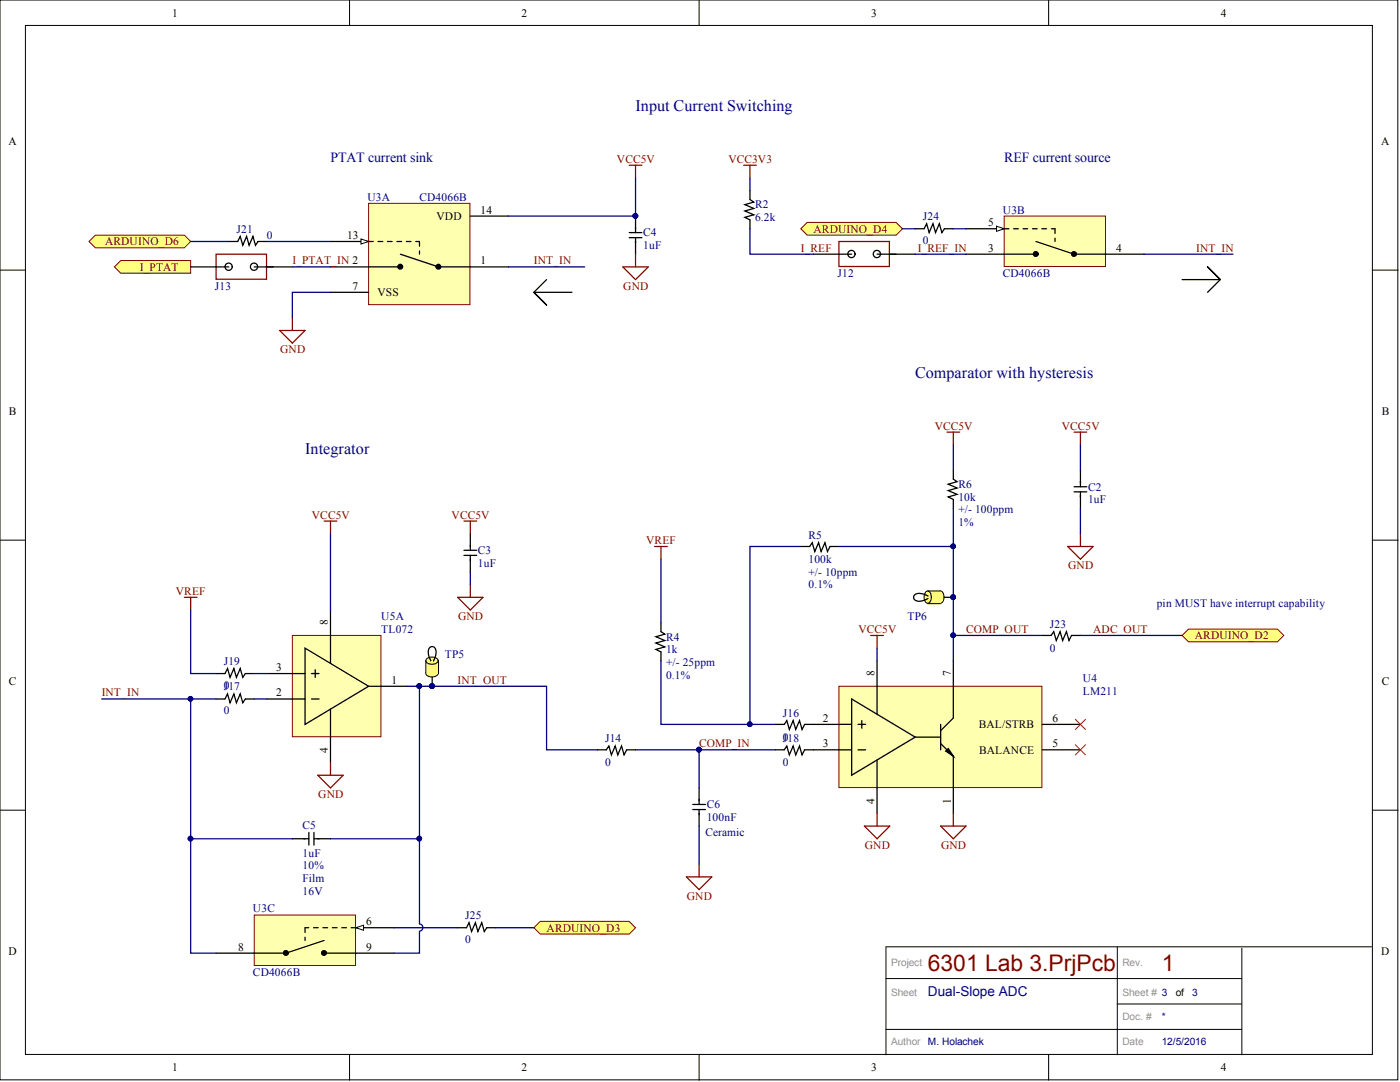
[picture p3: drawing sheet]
<svg xmlns="http://www.w3.org/2000/svg" width="279mm" height="216mm" viewBox="0 0 279 216" stroke-linecap="round" stroke-linejoin="round" font-family="sans-serif">
<defs><g id="words">
<g font-size="4.6" fill="#800000">
<text x="185.2" y="193.8">6301 Lab 3.PrjPcb</text>
<text x="231.9" y="193.8">1</text>
</g>
<g font-size="3.2" fill="#000080">
<text x="126.8" y="22.2">Input Current Switching</text>
<text x="182.6" y="75.4">Comparator with hysteresis</text>
<text x="60.9" y="90.6">Integrator</text>
</g>
<g font-size="2.8" fill="#000080">
<text x="66" y="32.4">PTAT current sink</text>
<text x="200.4" y="32.4">REF current source</text>
</g>
<text font-size="2.7" fill="#000080" x="185.2" y="198.7">Dual-Slope ADC</text>
<g font-size="2.3">
<text x="34.3" y="3.3">1</text>
<text x="104.1" y="3.3">2</text>
<text x="173.9" y="3.3">3</text>
<text x="243.6" y="3.3">4</text>
<text x="1.7" y="29">A</text>
<text x="275.7" y="29">A</text>
<text x="69.3" y="47.7">13</text>
<text x="87.1" y="43.9">VDD</text>
<text x="95.9" y="42.6">14</text>
<text x="197.2" y="45.1">5</text>
<text x="95.9" y="52.7">1</text>
<text x="197.2" y="50.2">3</text>
<text x="222.7" y="50.2">4</text>
<text x="70.4" y="57.8">7</text>
<text x="75.3" y="59.1">VSS</text>
<text x="1.8" y="82.8">B</text>
<text x="275.7" y="82.8">B</text>
<text x="65.4" y="124.8" transform="rotate(-90 65.4 124.8)">8</text>
<text x="1.8" y="136.8">C</text>
<text x="55.1" y="133.9">3</text>
<text x="78.1" y="136.4">1</text>
<text x="174.5" y="134.9" transform="rotate(-90 174.5 134.9)">8</text>
<text x="189.7" y="134.9" transform="rotate(-90 189.7 134.9)">7</text>
<text x="275.7" y="136.8">C</text>
<text x="55.1" y="139">2</text>
<text x="164.2" y="144">2</text>
<text x="164.2" y="149.1">3</text>
<text x="195.3" y="145.3">BAL/STRB</text>
<text x="210" y="144">6</text>
<text x="210" y="149.1">5</text>
<text x="65.4" y="150.3" transform="rotate(-90 65.4 150.3)">4</text>
<text x="195.4" y="150.4">BALANCE</text>
<text x="174.5" y="160.4" transform="rotate(-90 174.5 160.4)">4</text>
<text x="189.7" y="160.4" transform="rotate(-90 189.7 160.4)">1</text>
<text x="73.1" y="184.6">6</text>
<text x="1.7" y="190.6">D</text>
<text x="47.5" y="189.7">8</text>
<text x="73.1" y="189.7">9</text>
<text x="275.7" y="190.6">D</text>
<text x="34.3" y="213.8">1</text>
<text x="104.1" y="213.8">2</text>
<text x="173.9" y="213.8">3</text>
<text x="243.6" y="213.8">4</text>
</g>
<g font-size="2.3" fill="#800000">
<text x="123.1" y="32.5">VCC5V</text>
<text x="145.4" y="32.5">VCC3V3</text>
<text x="162.4" y="46.4">ARDUINO_D4</text>
<text x="21" y="48.9">ARDUINO_D6</text>
<text x="58.3" y="52.7">I_PTAT_IN 2</text>
<text x="106.5" y="52.7">INT_IN</text>
<text x="159.8" y="50.2">I_REF</text>
<text x="183.2" y="50.2">I_REF_IN</text>
<text x="238.7" y="50.2">INT_IN</text>
<text x="27.9" y="54">I_PTAT</text>
<text x="124.4" y="57.8">GND</text>
<text x="55.9" y="70.5">GND</text>
<text x="186.5" y="85.7">VCC5V</text>
<text x="211.9" y="85.7">VCC5V</text>
<text x="62.2" y="103.5">VCC5V</text>
<text x="90.1" y="103.5">VCC5V</text>
<text x="129" y="108.5">VREF</text>
<text x="213.2" y="113.6">GND</text>
<text x="35.1" y="118.7">VREF</text>
<text x="91.4" y="123.8">GND</text>
<text x="171.3" y="126.3">VCC5V</text>
<text x="192.8" y="126.3">COMP_OUT</text>
<text x="218.2" y="126.3">ADC_OUT</text>
<text x="238.5" y="127.6">ARDUINO_D2</text>
<text x="91.3" y="136.4">INT_OUT</text>
<text x="20.3" y="139">INT_IN</text>
<text x="139.5" y="149.1">COMP_IN</text>
<text x="63.5" y="159.3">GND</text>
<text x="172.6" y="169.4">GND</text>
<text x="187.8" y="169.4">GND</text>
<text x="137.1" y="179.5">GND</text>
<text x="109.1" y="185.9">ARDUINO_D3</text>
</g>
<g font-size="2.3" fill="#000080">
<text x="73.3" y="40.1">U3A</text>
<text x="83.7" y="40.1">CD4066B</text>
<text x="150.7" y="41.6">R2</text>
<text x="47.2" y="46.4">J21</text>
<text x="53.3" y="47.7">0</text>
<text x="128.4" y="47.2">C4</text>
<text x="150.7" y="44.1">6.2k</text>
<text x="184.2" y="43.9">J24</text>
<text x="200.1" y="42.6">U3B</text>
<text x="128.4" y="49.7">1uF</text>
<text x="184.2" y="48.7">0</text>
<text x="42.9" y="57.8">J13</text>
<text x="167.2" y="55.3">J12</text>
<text x="200.1" y="55.3">CD4066B</text>
<text x="191.3" y="97.4">R6</text>
<text x="191.3" y="99.9">10k</text>
<text x="217.1" y="97.9">C2</text>
<text x="217.1" y="100.4">1uF</text>
<text x="161.3" y="107.5">R5</text>
<text x="191.3" y="102.5">+/- 100ppm</text>
<text x="191.3" y="105">1%</text>
<text x="95.4" y="110.6">C3</text>
<text x="95.4" y="113.1">1uF</text>
<text x="161.3" y="112.3">100k</text>
<text x="161.3" y="114.9">+/- 10ppm</text>
<text x="161.3" y="117.4">0.1%</text>
<text x="76.1" y="123.8">U5A</text>
<text x="181.1" y="123.8">TP6</text>
<text x="209.5" y="125.3">J23</text>
<text x="230.8" y="121.2">pin MUST have interrupt capability</text>
<text x="76.1" y="126.3">TL072</text>
<text x="88.8" y="131.4">TP5</text>
<text x="132.9" y="127.8">R4</text>
<text x="132.9" y="130.3">1k</text>
<text x="209.5" y="130.1">0</text>
<text x="44.6" y="132.6">J19</text>
<text x="44.6" y="137.4">0</text>
<text x="44.6" y="137.7">J17</text>
<text x="132.9" y="132.9">+/- 25ppm</text>
<text x="132.9" y="135.4">0.1%</text>
<text x="216.1" y="136.2">U4</text>
<text x="44.6" y="142.5">0</text>
<text x="156.3" y="143">J16</text>
<text x="216.1" y="138.7">LM211</text>
<text x="120.7" y="148.1">J14</text>
<text x="156.3" y="147.8">0</text>
<text x="156.3" y="148.1">J18</text>
<text x="120.7" y="152.9">0</text>
<text x="156.3" y="152.9">0</text>
<text x="141" y="161.3">C6</text>
<text x="60.4" y="165.3">C5</text>
<text x="140.8" y="166.9">Ceramic</text>
<text x="141" y="163.8">100nF</text>
<text x="60.4" y="173.5">10%</text>
<text x="60.4" y="170.9">1uF</text>
<text x="60.4" y="176">Film</text>
<text x="60.4" y="178.5">16V</text>
<text x="50.5" y="182.1">U3C</text>
<text x="92.8" y="183.3">J25</text>
<text x="92.8" y="188.2">0</text>
<text x="50.5" y="194.8">CD4066B</text>
</g>
<g font-size="2" fill="#909090">
<text x="177.8" y="192.8">Project</text>
<text x="224" y="192.8">Rev.</text>
<text x="177.8" y="198.6">Sheet</text>
<text x="224" y="203.5">Doc. #</text>
<text x="224" y="198.6">Sheet # 3</text>
<text x="177.8" y="208.5">Author M. Holachek</text>
<text x="224" y="208.5">Date</text>
</g>
<g font-size="2" fill="#000080">
<text x="231.9" y="203.5">*</text>
<text x="237.9" y="198.6">3</text>
<text x="231.9" y="208.5">12/5/2016</text>
</g>
<text font-size="2" x="234.6" y="198.6">of</text>
</g></defs>
<g fill="#fff" stroke="#000" stroke-width=".2">
<path d="M0 0h279v215.5h-279z"/>
<path d="M5.1 5.1h268.8v205.3h-268.8z"/>
</g>
<g fill="none" stroke="#000" stroke-width=".2">
<path d="M69.8 0v5.1M139.5 0v5.1M209.3 0v5.1M0 53.9h5.1M274 53.9h5M0 107.8h5.1M274 107.8h5M0 161.7h5.1M274 161.7h5M176.8 195.3h71M223 188.9v21.6M247.8 189.2v21.3"/>
<path d="M273.7 188.9h-96.9v21.6M69.8 210.5v5M139.5 210.5v5M176.8 205.4h71M209.3 210.5v5M223 200.3h24.8"/>
</g>
<path d="M125.6 33h2.5M126.8 33v2.5M148.4 33h2.5M149.7 33v2.5" fill="none" stroke="#800000" stroke-width=".25"/>
<path d="M22.8 53.3l1.3-1.3h14v2.5h-14z" fill-rule="evenodd" fill="#ffff80" stroke="#800000" stroke-width=".2"/>
<path d="M58.3 126.8h17.7v20.2h-17.7z" fill="#ffffb0" stroke="#800000" stroke-width=".2"/>
<path d="M66 121.7v5.1" fill="none" stroke="#000" stroke-width=".25"/>
<path d="M60.9 129.3l12.7 7.6-12.7 7.6z" fill="#fffeb1"/>
<path d="M53.3 134.4h7.6M53.3 139.5h7.6M60.9 129.3l12.7 7.6-12.7 7.6zM62.2 134.4h1.5M62.2 139.5h1.5M62.9 133.6v1.6M66 126.8v5.6M73.6 136.9h7.6M66 141.5v10.7" fill="none" stroke="#000" stroke-width=".25"/>
<path d="M55.8 65.9h5.1l-2.6 2.6zM58.3 63.4v2.5M64.7 104h2.5M66 104v2.5M63.4 154.7h5.1l-2.5 2.5zM66 152.2v2.5" fill="none" stroke="#800000" stroke-width=".25"/>
<path d="M73.6 40.6h20.2v20.2h-20.2z" fill="#ffffb0" stroke="#800000" stroke-width=".2"/>
<path d="M66 48.2h7.6M93.9 43.1h7.6" fill="none" stroke="#000" stroke-width=".25"/>
<path d="M72 47.7l1.6 .5-1.6 .5z" fill="#fff"/>
<path d="M72 47.7l1.6 .5-1.6 .5z" fill="none" stroke="#000" stroke-width=".2"/>
<path d="M66 58.3h7.6M66 53.3h13.9M79.9 50.7l7.6 2.6h14" fill="none" stroke="#000" stroke-width=".25"/>
<g fill="none" stroke="#000" stroke-width=".76">
<circle cx="79.9" cy="53.2" r=".22"/>
<circle cx="87.5" cy="53.2" r=".22"/>
</g>
<path d="M73.6 48.2h10.1M83.7 48.2v2.5" fill="none" stroke="#000" stroke-width=".25" stroke-dasharray=".9 .9"/>
<path d="M200.4 43.1h20.2v10.1h-20.2z" fill="#ffffb0" stroke="#800000" stroke-width=".2"/>
<path d="M192.8 45.6h7.6" fill="none" stroke="#000" stroke-width=".25"/>
<path d="M198.9 45.1l1.5 .5-1.5 .6z" fill="#fff"/>
<path d="M198.9 45.1l1.5 .5-1.5 .6z" fill="none" stroke="#000" stroke-width=".2"/>
<path d="M192.8 50.7h13.9M206.7 48.2l7.7 2.5h13.9" fill="none" stroke="#000" stroke-width=".25"/>
<g fill="none" stroke="#000" stroke-width=".76">
<circle cx="206.7" cy="50.7" r=".22"/>
<circle cx="214.3" cy="50.7" r=".22"/>
</g>
<path d="M200.4 45.6h10.1M210.5 45.6v2.6" fill="none" stroke="#000" stroke-width=".25" stroke-dasharray=".9 .9"/>
<path d="M50.7 182.6h20.3v10h-20.3z" fill="#ffffb0" stroke="#800000" stroke-width=".2"/>
<path d="M71 185.1h7.6" fill="none" stroke="#000" stroke-width=".25"/>
<path d="M71 185.1l1.6-.5v1z" fill="#fff"/>
<path d="M71 185.1l1.6-.5v1z" fill="none" stroke="#000" stroke-width=".2"/>
<path d="M64.7 187.7l-7.6 2.5h-14M64.7 190.2h13.9" fill="none" stroke="#000" stroke-width=".25"/>
<g fill="none" stroke="#000" stroke-width=".76">
<circle cx="57" cy="190.2" r=".22"/>
<circle cx="64.6" cy="190.2" r=".22"/>
</g>
<path d="M60.9 185.1v2.6M71 185.1h-10.1" fill="none" stroke="#000" stroke-width=".25" stroke-dasharray=".9 .9"/>
<g fill="#ffff80" stroke="#800000" stroke-width=".2">
<path d="M17.8 48.2l1.2-1.3h17.8l1.3 1.3-1.3 1.3h-17.8z" fill-rule="evenodd"/>
<path d="M159.8 45.6l1.3-1.2h17.7l1.3 1.2-1.3 1.3h-17.7z" fill-rule="evenodd"/>
</g>
<path d="M149.7 38v1.8l.7 .5-1.7 .5 1.7 .8-1.7 .5 1.7 .8-1.7 .5 1 .5v1.7M109.1 55.8l-2.6 2.5h7.7M109.1 60.9l-2.6-2.6 2.6 2.6M58.3 167.4h3.3M61.6 166.1v2.5M62.7 167.4h3.3M62.7 166.1v2.5" fill="none" stroke="#000" stroke-width=".25"/>
<path d="M106.5 185.1l1.3-1.2h17.8l1.2 1.2-1.2 1.3h-17.8z" fill-rule="evenodd" fill="#ffff80" stroke="#800000" stroke-width=".2"/>
<path d="M167.4 136.9h40.5v20.2h-40.5z" fill="#ffffb0" stroke="#800000" stroke-width=".2"/>
<path d="M175 131.9v5M190.3 131.9v5" fill="none" stroke="#000" stroke-width=".25"/>
<path d="M170 139.5l12.6 7.6-12.6 7.6z" fill="#fffeb1"/>
<g fill="none" stroke="#000" stroke-width=".25">
<path d="M190.3 93.8v1.8l.7 .5-1.8 .5 1.8 .8-1.8 .5 1.8 .7-1.8 .6 1.1 .5v1.7M170 139.5l12.6 7.6-12.6 7.6zM175 136.9v5.6M190.3 136.9v6.4l-2.6 2.5M162.4 144.5h7.6M162.4 149.6h7.6M171.2 144.5h1.6M171.2 149.6h1.6M172 143.8v1.5M175 151.6v10.7M182.6 147.1h5.1M187.7 144.5v5.1"/>
<path d="M187.7 148.3l2.6 2.6v11.4M188.7 149.9l.5-.5 1.1 1.5zM208 144.5h7.6M208 149.6h7.6"/>
</g>
<path d="M188.7 149.9l.5-.5 1.1 1.5z" fill="#000"/>
<circle cx="139.5" cy="149.6" r=".47" fill="#000080" stroke="#000080" stroke-width=".2"/>
<path d="M189 86.2h2.5M190.3 86.2v2.6M36.8 119.2h2.5M38.1 119.2v2.5M130.6 109h2.6M131.9 109v2.6M173.8 126.8h2.5M175 126.8v2.5M172.5 164.8h5.1l-2.6 2.6zM175 162.3v2.5M187.7 164.8h5.1l-2.5 2.6zM190.3 162.3v2.5" fill="none" stroke="#800000" stroke-width=".25"/>
<path d="M214.6 143.5l2 2.1M214.6 148.6l2 2M216.6 143.5l-2 2.1M216.6 148.6l-2 2" fill="none" stroke="#f00" stroke-width=".2"/>
<path d="M235.9 126.8l1.3-1.3h17.7l1.3 1.3-1.3 1.3h-17.7z" fill-rule="evenodd" fill="#ffff80" stroke="#800000" stroke-width=".2"/>
<path d="M159.8 109h1.8l.5-.7 .5 1.8 .8-1.8 .5 1.8 .7-1.8 .5 1.8 .5-1.1h1.8M43.1 134.4h1.8l.5-1 .5 1.8 .8-1.8 .5 1.8 .7-1.8 .6 1.8 .5-.8h1.7M43.1 139.5h1.8l.5-1 .5 1.7 .8-1.7 .5 1.7 .7-1.7 .6 1.7 .5-.7h1.7M86.2 134.4v2.5M208 126.8h1.8l.5-.8 .5 1.8 .8-1.8 .5 1.8 .7-1.8 .5 1.8 .5-1h1.8M119.2 149.6h1.8l.5-.7 .5 1.7 .8-1.7 .5 1.7 .7-1.7 .6 1.7 .5-1h1.7M139.5 157.2v3.3M154.7 144.5h1.8l.5-.7 .5 1.8 .8-1.8 .5 1.8 .8-1.8 .5 1.8 .5-1.1h1.8M154.7 149.6h1.8l.5-.7 .5 1.7 .8-1.7 .5 1.7 .8-1.7 .5 1.7 .5-1h1.8M138.3 160.5h2.5M138.3 161.5h2.5M139.5 161.5v3.3" fill="none" stroke="#000" stroke-width=".25"/>
<path d="M137 175h5.1l-2.6 2.5zM139.5 172.4v2.6" fill="none" stroke="#800000" stroke-width=".25"/>
<circle cx="86.2" cy="136.9" r=".47" fill="#000080" stroke="#000080" stroke-width=".2"/>
<path d="M85.1 134.1a1.52 1.52 0 0 1 2.3 .3 1.41 1.41 0 0 1-2.4 0z" fill="#fff82d" stroke="#000" stroke-width=".2"/>
<path d="M85 131.9h2.5v2.5h-2.5z" fill-rule="evenodd" fill="#fff82d"/>
<path d="M85 131.9h2.5v2.5h-2.5z" fill="none" stroke="#fff82d" stroke-width=".2"/>
<path d="M85.1 131.5a1.52 1.52 0 0 1 2.3 .3 1.41 1.41 0 0 1-2.4 0z" fill="#fff82d" stroke="#000" stroke-width=".2"/>
<path d="M85 131.9v2.5M87.5 131.9v2.5" fill="none" stroke="#000" stroke-width=".2"/>
<path d="M187.7 119.2h2.6M86 131.9a2.15 2.15 0 0 1-.1-2.8 .91 .91 0 0 1 1 .3 .91 .91 0 0 1 .1 1l-.5 1.5" fill="none" stroke="#000" stroke-width=".25"/>
<g fill="#000080" stroke="#000080" stroke-width=".2">
<circle cx="86.2" cy="136.9" r=".47"/>
<circle cx="190.2" cy="119.1" r=".47"/>
</g>
<path d="M187.4 118l.3-.1a1.41 1.41 0 0 1 0 2.5 1.45 1.45 0 0 1-.3-2.4z" fill="#fff82d" stroke="#000" stroke-width=".2"/>
<path d="M185.2 117.9h2.5v2.6h-2.5z" fill-rule="evenodd" fill="#fff82d"/>
<path d="M185.2 117.9h2.5v2.6h-2.5z" fill="none" stroke="#fff82d" stroke-width=".2"/>
<path d="M184.9 118l.2-.1a1.41 1.41 0 0 1 0 2.5 1.45 1.45 0 0 1-.2-2.4z" fill="#fff82d" stroke="#000" stroke-width=".2"/>
<path d="M185.2 117.9h2.5M185.2 120.5h2.5" fill="none" stroke="#000" stroke-width=".2"/>
<g fill="none" stroke="#000" stroke-width=".25">
<path d="M38.1 53.3h7.6M45.7 48.2h1.7l.5-1 .6 1.7 .7-1.7 .5 1.7 .8-1.7 .5 1.7 .5-.7h1.8M50.7 53.3h7.6M125.6 46.4h2.5M125.6 47.4h2.5M126.8 43.1v3.3M126.8 47.4v3.3M162.4 50.7h7.6M175 50.7h7.6M182.6 45.6h1.8l.5-1 .5 1.8 .8-1.8 .5 1.8 .8-1.8 .5 1.8 .5-.8h1.8M235.9 55.8h7.6l-2.5 2.5M241 53.3l2.5 2.5-2.5-2.5"/>
<path d="M214.4 97.1h2.5M214.4 98.1h2.5M215.6 93.8v3.3M215.6 98.1v3.3M92.6 109.8h2.5M92.6 110.8h2.5M93.9 106.5v3.3M93.9 110.8v3.3M185.2 118.9a2.16 2.16 0 0 0-2.8-.1 .91 .91 0 0 0 .3 1 .91 .91 0 0 0 1 .1l1.5-.5M131.9 124.3v1.7l.8 .5-1.8 .5 1.8 .8-1.8 .5 1.8 .8-1.8 .5 1 .5v1.8M91.3 185.1h1.8l.5-1 .5 1.8 .8-1.8 .5 1.8 .7-1.8 .5 1.8 .6-.8h1.7"/>
<circle cx="45.6" cy="53.2" r=".72"/>
<circle cx="50.7" cy="53.2" r=".72"/>
<circle cx="169.9" cy="50.7" r=".72"/>
<circle cx="175" cy="50.7" r=".72"/>
</g>
<g fill="#000080" stroke="#000080" stroke-width=".2">
<circle cx="190.2" cy="119.1" r=".47"/>
<circle cx="126.8" cy="43.1" r=".47"/>
<circle cx="190.2" cy="126.8" r=".47"/>
<circle cx="38" cy="167.3" r=".47"/>
<circle cx="83.7" cy="167.3" r=".47"/>
<circle cx="83.7" cy="136.9" r=".47"/>
<circle cx="38" cy="139.4" r=".47"/>
<circle cx="139.5" cy="149.6" r=".47"/>
<circle cx="190.2" cy="109" r=".47"/>
<circle cx="149.6" cy="144.5" r=".47"/>
<circle cx="86.2" cy="136.9" r=".47"/>
</g>
<path d="M43.1 50.7h10.1v5h-10.1zM124.3 53.3h5.1l-2.6 2.5zM126.8 50.7v2.6M167.4 48.2h10.1v5h-10.1zM214.4 86.2h2.5M215.6 86.2v2.6M91.3 119.2h5.1l-2.5 2.5zM92.6 104h2.5M93.9 104v2.5M93.9 116.7v2.5M213.1 109h5.1l-2.6 2.6zM215.6 106.5v2.5" fill="none" stroke="#800000" stroke-width=".25"/>
<g fill="none" stroke="#000080" stroke-width=".25">
<path d="M126.8 35.5v7.6h-25.3M149.7 35.5v2.5M38.1 48.2h7.6M53.3 48.2h12.7M58.3 53.3h7.7M66 58.3h-7.7v5.1M101.5 53.3h15.2M149.7 45.6v5.1h12.7M180.1 45.6h2.5M182.6 50.7h10.2M190.3 45.6h2.5M228.3 50.7h17.8"/>
<path d="M190.3 88.8v5M215.6 88.8v5M66 106.5v15.2M93.9 114.1v2.6M131.9 111.6v12.7M159.8 109h-10.1v35.5M167.4 109h22.9M190.3 101.4v30.5M215.6 101.4v5.1M20.3 139.5h17.8M38.1 121.7v12.7h5M43.1 139.5h-5v50.7h5"/>
<path d="M50.7 139.5h2.6M50.7 134.4h2.6M81.2 136.9h27.9v12.7h10.1M83.7 136.9v47.5a.72 .72 0 0 1 .7 .7 .72 .72 0 0 1-.7 .7M131.9 131.9v12.6h22.8M175 129.3v2.6M190.3 126.8h17.7M215.6 126.8h20.3M126.8 149.6h12.7M154.7 149.6h-15.2v7.6M38.1 167.4h20.2M66 167.4h17.7"/>
<path d="M139.5 164.8v7.6M78.6 185.1h12.7M83.7 185.9v4.3h-5.1M98.9 185.1h7.6"/>
</g>
<use href="#words"/>
</svg>
